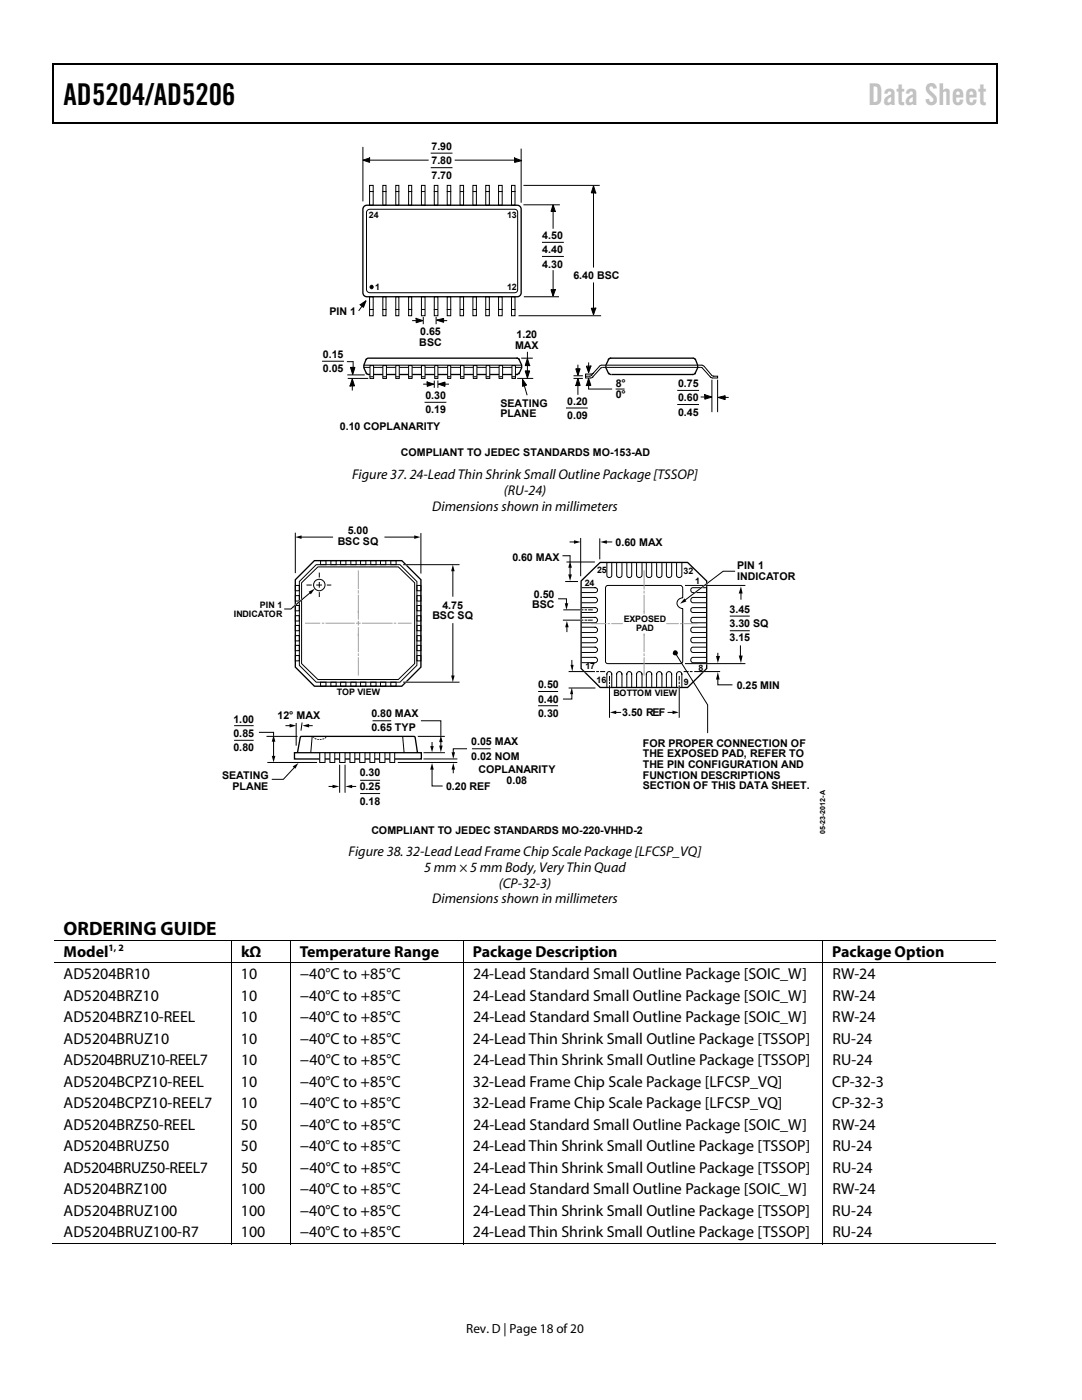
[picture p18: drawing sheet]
<svg xmlns="http://www.w3.org/2000/svg" width="216mm" height="279mm" viewBox="0 0 216 279" stroke-linecap="round" stroke-linejoin="round" font-family="sans-serif">
<defs><g id="words">
<text font-size="6" x="12.7" y="21">AD5204/AD5206</text>
<text font-size="6" fill="#c0c0c0" x="173.2" y="21">Data Sheet</text>
<text font-size="3.9" x="12.7" y="186.6">ORDERING GUIDE</text>
<g font-size="3.2">
<text x="12.7" y="190.9">Model</text>
<text x="48.1" y="190.9">kΩ</text>
<text x="59.8" y="190.9">Temperature Range</text>
<text x="94.4" y="190.9">Package Description</text>
<text x="166.1" y="190.9">Package Option</text>
<text x="12.7" y="195.4">AD5204BR10</text>
<text x="48.1" y="195.4">10</text>
<text x="59.8" y="195.4">−40°C to +85°C</text>
<text x="94.4" y="195.4">24-Lead Standard Small Outline Package [SOIC_W]</text>
<text x="166.1" y="195.4">RW-24</text>
<text x="12.7" y="199.7">AD5204BRZ10</text>
<text x="12.7" y="204">AD5204BRZ10-REEL</text>
<text x="48.1" y="204">10</text>
<text x="48.1" y="199.7">10</text>
<text x="59.8" y="204">−40°C to +85°C</text>
<text x="59.8" y="199.7">−40°C to +85°C</text>
<text x="94.4" y="199.7">24-Lead Standard Small Outline Package [SOIC_W]</text>
<text x="94.4" y="204">24-Lead Standard Small Outline Package [SOIC_W]</text>
<text x="166.1" y="204">RW-24</text>
<text x="166.1" y="199.7">RW-24</text>
<text x="12.7" y="208.3">AD5204BRUZ10</text>
<text x="48.1" y="208.3">10</text>
<text x="59.8" y="208.3">−40°C to +85°C</text>
<text x="94.4" y="208.3">24-Lead Thin Shrink Small Outline Package [TSSOP]</text>
<text x="166.1" y="208.3">RU-24</text>
<text x="12.7" y="212.6">AD5204BRUZ10-REEL7</text>
<text x="48.1" y="212.6">10</text>
<text x="59.8" y="212.6">−40°C to +85°C</text>
<text x="94.4" y="212.6">24-Lead Thin Shrink Small Outline Package [TSSOP]</text>
<text x="166.1" y="212.6">RU-24</text>
<text x="12.7" y="216.9">AD5204BCPZ10-REEL</text>
<text x="12.7" y="221.2">AD5204BCPZ10-REEL7</text>
<text x="48.1" y="216.9">10</text>
<text x="48.1" y="221.2">10</text>
<text x="59.8" y="216.9">−40°C to +85°C</text>
<text x="59.8" y="221.2">−40°C to +85°C</text>
<text x="94.4" y="221.2">32-Lead Frame Chip Scale Package [LFCSP_VQ]</text>
<text x="94.4" y="216.9">32-Lead Frame Chip Scale Package [LFCSP_VQ]</text>
<text x="166.1" y="221.2">CP-32-3</text>
<text x="166.1" y="216.9">CP-32-3</text>
<text x="12.7" y="225.5">AD5204BRZ50-REEL</text>
<text x="48.1" y="225.5">50</text>
<text x="59.8" y="225.5">−40°C to +85°C</text>
<text x="94.4" y="225.5">24-Lead Standard Small Outline Package [SOIC_W]</text>
<text x="166.1" y="225.5">RW-24</text>
<text x="12.7" y="229.8">AD5204BRUZ50</text>
<text x="48.1" y="229.8">50</text>
<text x="59.8" y="229.8">−40°C to +85°C</text>
<text x="94.4" y="229.8">24-Lead Thin Shrink Small Outline Package [TSSOP]</text>
<text x="166.1" y="229.8">RU-24</text>
<text x="12.7" y="234.1">AD5204BRUZ50-REEL7</text>
<text x="12.7" y="238.4">AD5204BRZ100</text>
<text x="48.1" y="238.4">100</text>
<text x="48.1" y="234.1">50</text>
<text x="59.8" y="238.4">−40°C to +85°C</text>
<text x="59.8" y="234.1">−40°C to +85°C</text>
<text x="94.4" y="238.4">24-Lead Standard Small Outline Package [SOIC_W]</text>
<text x="94.4" y="234.1">24-Lead Thin Shrink Small Outline Package [TSSOP]</text>
<text x="166.1" y="238.4">RW-24</text>
<text x="166.1" y="234.1">RU-24</text>
<text x="12.7" y="242.7">AD5204BRUZ100</text>
<text x="48.1" y="242.7">100</text>
<text x="59.8" y="242.7">−40°C to +85°C</text>
<text x="94.4" y="242.7">24-Lead Thin Shrink Small Outline Package [TSSOP]</text>
<text x="166.1" y="242.7">RU-24</text>
<text x="12.7" y="247">AD5204BRUZ100-R7</text>
<text x="48.1" y="247">100</text>
<text x="59.8" y="247">−40°C to +85°C</text>
<text x="94.4" y="247">24-Lead Thin Shrink Small Outline Package [TSSOP]</text>
<text x="166.1" y="247">RU-24</text>
</g>
<g font-size="2.8">
<text x="70.3" y="95.7">Figure 37. 24-Lead Thin ShrinkSmall Outline Package [TSSOP]</text>
<text x="100.5" y="98.8">(RU-24)</text>
<text x="86.3" y="102">Dimensions shown in millimeters</text>
<text x="69.6" y="170.8">Figure 38. 32-Lead Lead Frame Chip Scale Package [LFCSP_VQ]</text>
<text x="84.7" y="173.9">5 mm × 5 mm Body, Very Thin Quad</text>
<text x="99.5" y="177.1">(CP-32-3)</text>
<text x="86.3" y="180.3">Dimensions shown in millimeters</text>
</g>
<text font-size="2.6" x="93" y="266">Rev. D | Page 18 of 20</text>
<g font-size="2.1">
<text x="86.1" y="30">7.90</text>
<text x="86.1" y="32.8">7.80</text>
<text x="86.1" y="35.7">7.70</text>
<text x="108.2" y="47.7">4.50</text>
<text x="108.2" y="50.6">4.40</text>
<text x="108.2" y="53.4">4.30</text>
<text x="114.4" y="55.6">6.40 BSC</text>
<text x="65.7" y="62.9">PIN 1</text>
<text x="64.4" y="71.4">0.15</text>
<text x="83.7" y="69">BSC</text>
<text x="83.8" y="66.8">0.65</text>
<text x="102.8" y="69.7">MAX</text>
<text x="103.1" y="67.5">1.20</text>
<text x="64.4" y="74.3">0.05</text>
<text x="122.9" y="77.3">8°</text>
<text x="135.3" y="77.2">0.75</text>
<text x="84.9" y="79.6">0.30</text>
<text x="84.9" y="82.5">0.19</text>
<text x="99.8" y="81.2">SEATING</text>
<text x="99.8" y="83.3">PLANE</text>
<text x="113.2" y="80.7">0.20</text>
<text x="113.2" y="83.6">0.09</text>
<text x="122.9" y="79.5">0°</text>
<text x="135.3" y="80.1">0.60</text>
<text x="135.3" y="83">0.45</text>
<text x="67.8" y="85.9">0.10 COPLANARITY</text>
<text x="80" y="91.1">COMPLIANT TO JEDEC STANDARDS MO-153-AD</text>
<text x="69.4" y="106.6">5.00</text>
<text x="67.4" y="108.8">BSC SQ</text>
<text x="102.2" y="111.9">0.60 MAX</text>
<text x="122.8" y="108.9">0.60 MAX</text>
<text x="147.1" y="113.6">PIN 1</text>
<text x="106.6" y="119.3">0.50</text>
<text x="147.1" y="115.7">INDICATOR</text>
<text x="86.3" y="123.6">BSC SQ</text>
<text x="88.3" y="121.5">4.75</text>
<text x="106.2" y="121.4">BSC</text>
<text x="145.6" y="122.3">3.45</text>
<text x="145.6" y="125.1">3.30 SQ</text>
<text x="145.6" y="127.9">3.15</text>
<text x="107.4" y="137.4">0.50</text>
<text x="147" y="137.4">0.25 MIN</text>
<text x="55.4" y="143.5">12° MAX</text>
<text x="74.1" y="143">0.80 MAX</text>
<text x="107.4" y="140.2">0.40</text>
<text x="107.4" y="143">0.30</text>
<text x="124.2" y="142.9">3.50 REF</text>
<text x="46.6" y="144.2">1.00</text>
<text x="46.6" y="147">0.85</text>
<text x="46.6" y="149.9">0.80</text>
<text x="74.1" y="145.9">0.65 TYP</text>
<text x="94" y="148.7">0.05 MAX</text>
<text x="128.2" y="149">FOR PROPER CONNECTION OF</text>
<text x="44.3" y="155.4">SEATING</text>
<text x="71.8" y="154.9">0.30</text>
<text x="94" y="151.6">0.02 NOM</text>
<text x="95.5" y="154.3">COPLANARITY</text>
<text x="128.2" y="151.2">THE EXPOSED PAD, REFER TO</text>
<text x="128.2" y="153.3">THE PIN CONFIGURATION AND</text>
<text x="128.2" y="155.4">FUNCTION DESCRIPTIONS</text>
<text x="46.4" y="157.6">PLANE</text>
<text x="71.8" y="157.7">0.25</text>
<text x="71.8" y="160.6">0.18</text>
<text x="89" y="157.7">0.20 REF</text>
<text x="101.1" y="156.4">0.08</text>
<text x="128.2" y="157.5">SECTION OF THIS DATA SHEET.</text>
<text x="74.1" y="166.5">COMPLIANT TO JEDEC STANDARDS MO-220-VHHD-2</text>
</g>
<text font-size="1.9" x="21.7" y="189.9">1, 2</text>
<g font-size="1.8">
<text x="73.6" y="43.5">24</text>
<text x="101.2" y="43.5">13</text>
<text x="74.9" y="57.8">1</text>
<text x="101.2" y="57.8">12</text>
<text x="116.7" y="116.9">24</text>
<text x="119.1" y="114.4">25</text>
<text x="136.4" y="114.5">32</text>
<text x="138.7" y="116.5">1</text>
<text x="46.7" y="123.2">INDICATOR</text>
<text x="51.9" y="121.4">PIN 1</text>
<text x="124.5" y="124.2">EXPOSED</text>
<text x="126.9" y="126">PAD</text>
<text x="116.8" y="133.6">17</text>
<text x="119" y="136.3">16</text>
<text x="136.4" y="136.8">9</text>
<text x="139.4" y="133.9">8</text>
<text x="67.2" y="138.8">TOP VIEW</text>
<text x="122.4" y="139">BOTTOM VIEW</text>
</g>
<text font-size="1.4" x="164.7" y="166.5" transform="rotate(-90 164.7 166.5)">05-23-2012-A</text>
</g></defs>
<path d="M10.5 12.7h.3v1h-.3zM198.8 12.7h.2v1h-.2zM198.8 12.7h.2v.3h-.2zM198.8 24.4h.2v.3h-.2z" fill="#000"/>
<path d="M10.5 12.8h188.3M10.7 13.7v11M198.9 13.7v11M10.5 24.5h188.3" fill="none" stroke="#000" stroke-width=".25"/>
<path d="M73.7 59.2h.8v3.8h-.8z" fill="#fff"/>
<path d="M73.7 59.2h.8v3.8h-.8zM73.8 61.8h.7" fill="none" stroke="#000" stroke-width=".2"/>
<path d="M76.4 59.2h.6v3.8h-.6z" fill="#fff"/>
<path d="M76.4 59.2h.6v3.8h-.6zM76.4 61.8h.6" fill="none" stroke="#000" stroke-width=".2"/>
<path d="M79 59.2h.6v3.8h-.6z" fill="#fff"/>
<path d="M79 59.2h.6v3.8h-.6zM79 61.8h.6" fill="none" stroke="#000" stroke-width=".2"/>
<path d="M81.5 59.2h.6v3.8h-.6z" fill="#fff"/>
<path d="M81.5 59.2h.6v3.8h-.6zM81.5 61.8h.6" fill="none" stroke="#000" stroke-width=".2"/>
<path d="M84.1 59.2h.7v3.8h-.7z" fill="#fff"/>
<path d="M84.1 59.2h.7v3.8h-.7zM84.1 61.8h.6" fill="none" stroke="#000" stroke-width=".2"/>
<path d="M86.7 59.2h.7v3.8h-.7z" fill="#fff"/>
<path d="M86.7 59.2h.7v3.8h-.7zM86.7 61.8h.6" fill="none" stroke="#000" stroke-width=".2"/>
<path d="M89.2 59.2h.7v3.8h-.7z" fill="#fff"/>
<path d="M89.2 59.2h.7v3.8h-.7zM89.2 61.8h.7" fill="none" stroke="#000" stroke-width=".2"/>
<path d="M91.8 59.2h.7v3.8h-.7z" fill="#fff"/>
<path d="M91.8 59.2h.7v3.8h-.7zM91.9 61.8h.6" fill="none" stroke="#000" stroke-width=".2"/>
<path d="M94.4 59.2h.7v3.8h-.7z" fill="#fff"/>
<path d="M94.4 59.2h.7v3.8h-.7zM94.4 61.8h.7" fill="none" stroke="#000" stroke-width=".2"/>
<path d="M96.9 59.2h.7v3.8h-.7z" fill="#fff"/>
<path d="M96.9 59.2h.7v3.8h-.7zM97 61.8h.6" fill="none" stroke="#000" stroke-width=".2"/>
<path d="M99.5 59.2h.7v3.8h-.7z" fill="#fff"/>
<path d="M99.5 59.2h.7v3.8h-.7zM99.6 61.8h.6" fill="none" stroke="#000" stroke-width=".2"/>
<path d="M102.1 59.2h.7v3.8h-.7z" fill="#fff"/>
<path d="M102.1 59.2h.7v3.8h-.7zM102.2 61.8h.6" fill="none" stroke="#000" stroke-width=".2"/>
<path d="M73.7 37h.8v4h-.8z" fill="#fff"/>
<path d="M73.7 37h.8v4h-.8zM73.8 38.2h.7" fill="none" stroke="#000" stroke-width=".2"/>
<path d="M76.4 37h.6v4h-.6z" fill="#fff"/>
<path d="M76.4 37h.6v4h-.6zM76.4 38.2h.6" fill="none" stroke="#000" stroke-width=".2"/>
<path d="M79 37h.6v4h-.6z" fill="#fff"/>
<path d="M79 37h.6v4h-.6zM79 38.2h.6" fill="none" stroke="#000" stroke-width=".2"/>
<path d="M81.5 37h.6v4h-.6z" fill="#fff"/>
<path d="M81.5 37h.6v4h-.6zM81.5 38.2h.6" fill="none" stroke="#000" stroke-width=".2"/>
<path d="M84.1 37h.7v4h-.7z" fill="#fff"/>
<path d="M84.1 37h.7v4h-.7zM84.1 38.2h.6" fill="none" stroke="#000" stroke-width=".2"/>
<path d="M86.7 37h.7v4h-.7z" fill="#fff"/>
<path d="M86.7 37h.7v4h-.7zM86.7 38.2h.6" fill="none" stroke="#000" stroke-width=".2"/>
<path d="M89.2 37h.7v4h-.7z" fill="#fff"/>
<path d="M89.2 37h.7v4h-.7zM89.2 38.2h.7" fill="none" stroke="#000" stroke-width=".2"/>
<path d="M91.8 37h.7v4h-.7z" fill="#fff"/>
<path d="M91.8 37h.7v4h-.7zM91.9 38.2h.6" fill="none" stroke="#000" stroke-width=".2"/>
<path d="M94.4 37h.7v4h-.7z" fill="#fff"/>
<path d="M94.4 37h.7v4h-.7zM94.4 38.2h.7" fill="none" stroke="#000" stroke-width=".2"/>
<path d="M96.9 37h.7v4h-.7z" fill="#fff"/>
<path d="M96.9 37h.7v4h-.7zM97 38.2h.6" fill="none" stroke="#000" stroke-width=".2"/>
<path d="M99.5 37h.7v4h-.7z" fill="#fff"/>
<path d="M99.5 37h.7v4h-.7zM99.6 38.2h.6" fill="none" stroke="#000" stroke-width=".2"/>
<path d="M102.1 37h.7v4h-.7z" fill="#fff"/>
<g fill="none" stroke="#000" stroke-width=".2">
<path d="M72.4 32l1.3-.5v.9zM72.4 29.4v10.7M73.3 32h12.1M86 33.5h4.2M86 30.6h4.2M90.8 32h12.1M102.1 37h.7v4h-.7zM102.2 38.2h.6M102.7 31.5l1.4 .6-1.4 .3zM104 29.8v10.5M104.5 37h15.1M118.4 37.1l.5 1.4h-.9z"/>
<path d="M118.4 38v15.3M73.4 41.9l.4-.1h27.8a1.54 1.54 0 0 1 1.6 .3l.1 14.6a1.61 1.61 0 0 1-.4 1.7h-28.3a1.19 1.19 0 0 1-1.5-.6v-15.4zM104.5 40.9h7.1M104.6 59.2h6.8M108.2 48.4h4.2M108.2 51.2h4.2M109.9 57.8h.9l-.4 1.3zM110.4 41.3v4.3M110.4 54v4.9M110.4 40.9l.4 1.3h-.9zM118.4 56.5v5.7M71.9 60.8l1.1-.8-.5 1.3z"/>
<path d="M72.5 60.7l-.9 1.3M72.7 73.3h31.2M72.7 72.9h31.3M103.6 63h16.2M118 61.5h.9l-.5 1.3z"/>
<circle cx="74.1" cy="57.3" r=".33"/>
</g>
<path d="M72.6 41.2l.6-.2h28.9a1.68 1.68 0 0 1 1.8 .4l.1 15.4a3.3 3.3 0 0 1-.2 2.2l-.6 .2h-28.7a2.67 2.67 0 0 1-1.9-.2l-.2-.6v-15a3.2 3.2 0 0 1 .2-2.2zM73 71.7l-.4 1.2v.5l.5 1.1M73 74.4l.2 .2 .5 .1h29.5M73.6 71.5l-.4 .1-.2 .2M73.7 71.5h29.5M103 71.5l.5 .1 .2 .2M103.6 71.7l.5 1.2v.5l-.5 1.1M103.6 74.4l-.2 .2-.4 .1" fill="none" stroke="#000" stroke-width=".26"/>
<g fill="#000">
<path d="M72.4 32l1.3-.5v.9zM102.7 31.5l1.4 .6-1.4 .3zM118.4 37.1l.5 1.4h-.9zM109.9 57.8h.9l-.4 1.3zM110.4 40.9l.4 1.3h-.9zM71.9 60.8l1.1-.8-.5 1.3zM118 61.5h.9l-.5 1.3z"/>
<circle cx="74.1" cy="57.3" r=".33"/>
</g>
<path d="M76.4 73h.7v2.5h-.7z" fill="#fff" stroke="#000" stroke-width=".2"/>
<path d="M76.5 75.2h.5z" fill="#fff"/>
<path d="M76.5 75.2h.5" fill="none" stroke="#000" stroke-width=".2"/>
<path d="M79 73h.7v2.5h-.7z" fill="#fff" stroke="#000" stroke-width=".2"/>
<path d="M79.1 75.2h.5z" fill="#fff"/>
<path d="M79.1 75.2h.5" fill="none" stroke="#000" stroke-width=".2"/>
<path d="M81.5 73h.7v2.5h-.7z" fill="#fff" stroke="#000" stroke-width=".2"/>
<path d="M81.6 75.2h.5z" fill="#fff"/>
<path d="M81.6 75.2h.5" fill="none" stroke="#000" stroke-width=".2"/>
<path d="M84.1 73h.7v2.5h-.7z" fill="#fff" stroke="#000" stroke-width=".2"/>
<path d="M84.2 75.2h.5z" fill="#fff"/>
<path d="M84.2 75.2h.5" fill="none" stroke="#000" stroke-width=".2"/>
<path d="M86.7 73h.7v2.5h-.7z" fill="#fff" stroke="#000" stroke-width=".2"/>
<path d="M86.7 75.2h.6z" fill="#fff"/>
<path d="M86.7 75.2h.6" fill="none" stroke="#000" stroke-width=".2"/>
<path d="M89.3 73h.6v2.5h-.6z" fill="#fff" stroke="#000" stroke-width=".2"/>
<path d="M89.3 75.2h.6z" fill="#fff"/>
<path d="M89.3 75.2h.6" fill="none" stroke="#000" stroke-width=".2"/>
<path d="M91.9 73h.7v2.5h-.7z" fill="#fff" stroke="#000" stroke-width=".2"/>
<path d="M91.9 75.2h.6z" fill="#fff"/>
<path d="M91.9 75.2h.6" fill="none" stroke="#000" stroke-width=".2"/>
<path d="M94.4 73h.8v2.5h-.8z" fill="#fff" stroke="#000" stroke-width=".2"/>
<path d="M94.4 75.2h.7z" fill="#fff"/>
<path d="M94.4 75.2h.7" fill="none" stroke="#000" stroke-width=".2"/>
<path d="M97 73h.7v2.5h-.7z" fill="#fff" stroke="#000" stroke-width=".2"/>
<path d="M97 75.2h.6z" fill="#fff"/>
<path d="M97 75.2h.6" fill="none" stroke="#000" stroke-width=".2"/>
<path d="M99.6 73h.7v2.5h-.7z" fill="#fff" stroke="#000" stroke-width=".2"/>
<path d="M99.6 75.2h.6z" fill="#fff"/>
<path d="M99.6 75.2h.6" fill="none" stroke="#000" stroke-width=".2"/>
<path d="M102.2 73h.6v2.5h-.6z" fill="#fff" stroke="#000" stroke-width=".2"/>
<g fill="none" stroke="#000" stroke-width=".2">
<path d="M69.4 74.8h3.3M69.5 75.5h3.9M69.9 73.3h.9l-.4 1.4zM70.3 76.6v1.2M70.3 75.6l.4 1.4h-.9zM70.5 72.2v1.8M82.3 64h1.4M83 63.5l1.4 .5-1.4 .4zM84.5 63.4v1.2M84.5 76.7h1.4M85.2 76.2l1.4 .5-1.4 .4zM86.7 76.1v1.2"/>
<path d="M87 63.4v1.2M87.1 63.9l1.4-.4v.8zM87.4 76.1v1.2M87.5 76.7l1.3-.5v.9zM87.8 64h1.3M88.2 76.7h1.3M102.2 75.2h.6M103.3 75.5h3M104.1 71.5h2.1M104.3 75.7l.8 1.2-.8 .2zM104.5 76.7l.7 2.1M104.8 74h.9l-.5 1.4z"/>
<path d="M105.2 71.6l.5 1.4h-.9zM105.2 70.3v4.6M118.5 74.4l-.7 .3"/>
</g>
<path d="M70.3 75.6l.4 1.4h-.9zM69.9 73.3h.9l-.4 1.4zM83 63.5l1.4 .5-1.4 .4zM85.2 76.2l1.4 .5-1.4 .4zM87.1 63.9l1.4-.4v.8zM87.5 76.7l1.3-.5v.9zM104.3 75.7l.8 1.2-.8 .2zM104.8 74h.9l-.5 1.4zM105.2 71.6l.5 1.4h-.9z" fill="#000"/>
<path d="M116.8 74.7h1l-1 .4z" fill="#fff"/>
<g fill="none" stroke="#000" stroke-width=".2">
<path d="M64.4 72.1h4.1M69.3 72.2h1.1M114.5 75.5h1.7M114.5 75h1.7M114.9 73.6h.9l-.5 1.3zM115.3 75.5l.5 1.4h-.9zM115.3 72.9v1.4M115.3 76.5v2.2M117 73.1h.9l-.4 1.3zM117.5 75.5l.4 1.4h-.9zM117.5 77.6h4.5M117.5 72.4v1.4"/>
<path d="M117.5 76.2v1.4M117.8 74.7h-1v.4M118.2 74.8l-.4 .2-1 .1v.3h1.2l.3-.2M120.3 73.3l-.5 .2-1.6 1.8M120.4 73.3h.4M120.8 72.9l-1.1 .1-1.6 1.8M121.1 73.3h18M121.1 72.9h18M122.9 77.6h1.6M135.2 77.9h4.2M139.3 72.9l1.1 .1 1.7 2 .4 .1M139.3 73.3h.4"/>
<path d="M139.8 73.3l.3 .1 1.7 1.9M139.9 79.2h1.4M140.6 78.8l1.4 .4-1.4 .5zM142 75.9v6.2M142.4 75.1h.8v.3h-1.2l-.3-.2M143.2 75.9v6.2M143.3 79.3l1.4-.3v.8zM144 79.3h1.3M84.8 80.3h4.2M113 81.4h4.2M135.2 80.7h4.2"/>
</g>
<path d="M121.4 71.7l-.5 1.2v.5l.5 1.1M121.4 74.4l.1 .2 .5 .1M121.8 71.5h16.4l.5 .1 .1 .2M122 71.5l-.5 .1-.2 .2M138.8 71.7l.4 1.2v.5l-.5 1.1M138.8 74.4l-.2 .2-.4 .1h-16.1" fill="none" stroke="#000" stroke-width=".26"/>
<path d="M115.3 75.5l.5 1.4h-.9zM114.9 73.6h.9l-.5 1.3zM117.5 75.5l.4 1.4h-.9zM117 73.2h.9l-.4 1.3zM140.6 78.8l1.4 .4-1.4 .5zM143.3 79.3l1.4-.3v.8z" fill="#000"/>
<path d="M73.8 73h.7v2.5h-.7z" fill="#fff" stroke="#000" stroke-width=".2"/>
<path d="M73.8 75.2h.7z" fill="#fff"/>
<g fill="none" stroke="#000" stroke-width=".2">
<path d="M73.8 75.2h.7M58.9 116.8h.8v1.1h-.8zM58.9 118.9h.8v1.1h-.8zM58.9 106.4v7.9M60.2 116.3l3.2-3.2h16.1l3.2 3.2v16.1l-3.2 3.2h-16.1l-3.2-3.2zM63.1 112.7h16.7l3.4 3.4v16.7l-3.4 3.3h-16.7l-3.4-3.3v-16.7zM64 111.9h1v.8h-1zM66 111.9h1.1v.8h-1.1zM68 111.9h1v.8h-1zM70 111.9h1.1v.8h-1.1zM71.9 111.9h1.1v.8h-1.1zM74 111.9h1v.8h-1z"/>
<path d="M75.9 111.9h1.1v.8h-1.1zM78 111.9h1v.8h-1zM83.2 116.8h.8v1.1h-.8zM83.2 118.9h.8v1.1h-.8zM84 106.5v7.9M116.1 117.3h2.7l.4 .2v.2v.3l-.4 .3h-2.7M116.1 119.2h2.6a.53 .53 0 0 1 .5 .5 .53 .53 0 0 1-.4 .6h-2.7M121.1 112.2v2.8a.51 .51 0 0 0 .6 .2 .51 .51 0 0 0 .4-.4v-2.6M123 112.2v2.6a.54 .54 0 0 0 .7 .5 .54 .54 0 0 0 .4-.7v-2.4M125.1 112.2v2.8a.51 .51 0 0 0 .6 .2 .51 .51 0 0 0 .3-.4v-2.6M127 112.2v2.6a.55 .55 0 0 0 .6 .5 .55 .55 0 0 0 .5-.7v-2.4M129 112.2v2.6a.55 .55 0 0 0 .6 .5 .55 .55 0 0 0 .4-.7v-2.4"/>
<path d="M131 112.2v2.6a.54 .54 0 0 0 .6 .5 .54 .54 0 0 0 .5-.7v-2.4M133 112.2v2.6a.54 .54 0 0 0 .6 .5 .54 .54 0 0 0 .4-.7v-2.4M135 112.2v2.6a.54 .54 0 0 0 .6 .5 .54 .54 0 0 0 .5-.7v-2.4M140.9 117.3h-2.9a.51 .51 0 0 0-.1 .6 .51 .51 0 0 0 .4 .4h2.6M140.9 119.2h-2.6a.54 .54 0 0 0-.5 .6 .54 .54 0 0 0 .7 .5h2.4M58.9 120.8h.8v1.1h-.8zM58.9 122.9h.8v1h-.8zM58.9 124.8h.8v1.1h-.8zM58.9 126.9h.8v1h-.8zM58.9 128.8h.8v1.1h-.8zM58.9 130.8h.8v1.1h-.8zM64 136.1h1v.8h-1z"/>
<path d="M66 136.1h1.1v.8h-1.1zM68 136.1h1v.8h-1zM70 136.1h1.1v.8h-1.1zM71.9 136.1h1.1v.8h-1.1zM74 136.1h1v.8h-1zM75.9 136.1h1.1v.8h-1.1zM78 136.1h1v.8h-1zM83.2 120.8h.8v1.1h-.8zM83.2 122.9h.8v1h-.8zM83.2 124.8h.8v1.1h-.8zM83.2 126.9h.8v1h-.8zM83.2 128.8h.8v1.1h-.8z"/>
<path d="M83.2 130.8h.8v1.1h-.8zM107.4 138h4M113.6 137.3h5.1M116.1 121.3h2.7l.4 .2v.2v.3l-.4 .2h-2.7M116.1 123.2h2.6a.55 .55 0 0 1 .5 .5 .55 .55 0 0 1-.4 .6h-2.7M116.1 125.2h2.6a.53 .53 0 0 1 .5 .5 .53 .53 0 0 1-.4 .5h-2.7M116.1 127.2h2.6a.53 .53 0 0 1 .5 .5 .53 .53 0 0 1-.4 .6h-2.7M116.1 129.2h2.6a.53 .53 0 0 1 .5 .4 .53 .53 0 0 1-.4 .6h-2.7M116.1 131.2h2.6a.53 .53 0 0 1 .5 .5 .53 .53 0 0 1-.4 .5h-2.7M121.1 137.2v-2.7l.2-.4 .2-.1 .3 .1 .3 .4v2.7M123 137.2v-2.6a.53 .53 0 0 1 .6-.6 .53 .53 0 0 1 .5 .6v2.6M125.1 137.2v-2.7l.2-.4 .2-.1 .3 .1 .2 .4v2.7"/>
<path d="M127 137.2v-2.6a.54 .54 0 0 1 .6-.6 .54 .54 0 0 1 .5 .6v2.6M129 137.2v-2.6a.54 .54 0 0 1 .5-.6 .54 .54 0 0 1 .5 .6v2.6M131 137.2v-2.6a.53 .53 0 0 1 .6-.6 .53 .53 0 0 1 .5 .6v2.6M133 137.2v-2.6a.53 .53 0 0 1 .5-.6 .53 .53 0 0 1 .5 .6v2.6M134.7 130.3l6.5 10.4v5.5M135 137.2v-2.6a.53 .53 0 0 1 .5-.6 .53 .53 0 0 1 .6 .6v2.6M140.9 121.3h-2.9a.51 .51 0 0 0-.1 .6 .51 .51 0 0 0 .4 .3h2.6M140.9 123.2h-2.6a.55 .55 0 0 0-.5 .6 .55 .55 0 0 0 .7 .5h2.4M140.9 125.2h-2.6a.54 .54 0 0 0-.5 .6 .54 .54 0 0 0 .7 .4h2.4M140.9 127.2h-2.6a.54 .54 0 0 0-.5 .6 .54 .54 0 0 0 .7 .5h2.4M140.9 129.2h-2.6a.54 .54 0 0 0-.5 .6 .54 .54 0 0 0 .7 .4h2.4M140.9 131.2h-2.6a.54 .54 0 0 0-.5 .6 .54 .54 0 0 0 .7 .4h2.4"/>
<path d="M145.6 123h4M145.6 125.9h4M107.4 140.8h4"/>
</g>
<circle cx="134.8" cy="130.3" r=".49" fill="#000"/>
<path d="M58.9 115.7l3.8-3.8h17.5l3.8 3.8v17.4l-3.8 3.8h-17.5l-3.8-3.8zM116 116l3.8-3.8h17.4l3.8 3.8v17.4l-3.8 3.8h-17.4l-3.8-3.8z" fill="none" stroke="#000" stroke-width=".27"/>
<path d="M80.6 136.1h.7" fill="none" stroke="#fff" stroke-width=".27"/>
<circle cx="63.7" cy="116.7" r="1.15" fill="#fff"/>
<g fill="none" stroke="#000" stroke-width=".2">
<path d="M61.2 116.8h1M63.1 116.8h1.1M63.7 114.3v1M63.7 116.1v1.2M63.7 118.2v.9M65.2 116.8h.9M46.7 144.8h3.9M46.7 147.7h3.9M53.2 147h6.2M53.3 152.2h10M59.1 144.4v4.3M60.3 144.3l-.2 1.4"/>
<path d="M62.3 147l-.3 3.1M67.8 152.7v5.4M68.9 152.7v5.4M71.9 155.7h3.9M71.9 158.4h3.9M74.3 143.8h3.8M79.4 152.2h11.8M80.3 147l.3 3.1M83.4 147h5.4M84.6 150.2h4.1M84.6 151.5h6.6M94.2 149.4h3.7"/>
<circle cx="63.7" cy="116.7" r="1.15"/>
</g>
<path d="M58.8 150.2h25.3v1.3h-25.3zM59.4 150.1l.5-3 .3-.1h22.4l.2 .2 .5 2.9" fill="none" stroke="#000" stroke-width=".27"/>
<path d="M62.5 147l.1 .3 .1-.1v-.2zM62.8 147.3l-.1 .1 .4 .2 .1-.2zM63.3 147.5l.3 .2v-.2zM63.8 147.5v.2h.4v-.2zM64.3 147.4v.2h.2l.2-.3zM64.9 147l-.1 .3 .1 .1 .2-.4z" fill="#000"/>
<g fill="#fff" stroke="#000" stroke-width=".2">
<path d="M63.8 150.2h1.1v2h-1.1z"/>
<path d="M65.8 150.2h1v2h-1z"/>
<path d="M67.8 150.2h1.1v2h-1.1z"/>
<path d="M69.8 150.2h1v2h-1z"/>
<path d="M71.8 150.2h1v2h-1z"/>
<path d="M73.8 150.2h1v2h-1z"/>
<path d="M75.8 150.2h1v2h-1z"/>
<path d="M77.8 150.2h1v2h-1z"/>
</g>
<path d="M60.6 119.3l-2.3 2M80.6 112.7h.7M137.6 116.8h3.5M141.7 116l-4.1 3.1M115.8 121.7h.3M115.8 123.8h.3M116.1 134h.8M121.6 137v.4M135.5 137v.4M137.6 132.4h3.6M140.1 134h.6" fill="none" stroke="#fff" stroke-width=".27"/>
<g fill="none" stroke="#000" stroke-width=".2">
<path d="M60 107.2h6.4M62 118.2l-4 3.3h-1.3M76.8 107.2h6M80.5 112.7h11.2M90.4 113.7v5.3M111.4 119.5h1.6v1.2M112.3 110.9h1.4M112.8 116.1h2.5M113 112.2h5.7M113.7 110.9v1.3M113.7 113v1.9M113.7 108.2h1.1"/>
<path d="M115.9 107.5v7.4M119.7 107.5v4M120.8 108.2h1.3M121 116.9l14.8-.1 .4 .3v.3v1.9a1.07 1.07 0 0 0-1.1 1.1 1.07 1.07 0 0 0 1.1 1.1v10.5l-.2 .4h-15l-.2-.4v-11.3v-3.3zM136.8 116.8h11.8M146.7 114h-2.4l-7.7 5.8M80.5 136.1h11.2M90.4 124.5v10.6M112.4 123.8h3.9M112.5 121.7h3.8M113.1 125v1M113.6 134h5"/>
<path d="M114.1 131.8v1.2M114.1 138.3v1.2h-1.8M116.8 121.7h.2M116.8 123.8h.2M117.4 123.8h.8M117.5 121.7h.7M119.1 134h.3M119.8 134h.9M121.6 135v.8M121.6 136.1v.3M121.6 136.9v6.3M135.5 135v.7"/>
<path d="M135.5 136.1v.3M135.5 136.9v6.3M136.5 134h.8M136.8 132.4h11.8M137.8 134h.3M138.6 134h5M143.2 135.4v1.3h3M143.2 130.4v.8M51.7 146.2h2.9v.7M54.6 147.7v3.3M57.1 144.8h.9M58.8 153.1l-2.3 2.4h-2.3"/>
<path d="M61.4 144.8h.9M65.7 157h.9M70 157h1M84 143.8h4v3.1M86.2 153.3v3.6h2.1M86.2 148.2v.9M88 147.8v1.3M90.4 153.3v.9M93.2 149.4h-2.8v.9M122.8 142.2h1M133.3 142.2h1.1"/>
</g>
<g fill="#000">
<path d="M58.9 107.2l1.3-.4v.7zM61.6 118.1l1.2-.6-.8 1.1zM82.7 106.8l1.2 .4-1.2 .3zM90.4 112.7l.3 1.3h-.7zM113.4 114.6h.7l-.4 1.4zM113.7 112l.4 1.3h-.7zM114.5 107.8l1.4 .4-1.4 .3zM119.8 108.2l1.3-.4v.7zM136.6 119.4l.3 .6-1.2 .5zM58.3 121.3l2.3-2zM90 134.8h.7l-.3 1.3zM112.7 120.4h.7l-.4 1.3z"/>
<path d="M113.1 123.9l.4 1.3h-.7zM113.8 132.7h.6l-.2 1.3zM114.1 137.2l.3 1.3h-.7zM142.9 130.9h.8l-.5 1.4zM143.2 134.1l.4 1.5h-.7zM54.2 150.9h.7l-.3 1.3zM54.6 146.7l.3 1.3h-.7zM57.8 144.5l1.3 .3-1.3 .4zM58.4 153l1.1-.7-.6 1.1zM60.3 144.8l1.4-.3v.7zM66.4 156.6l1.3 .4-1.3 .3zM68.9 157l1.4-.4v.7z"/>
<path d="M85.9 148.9h.7l-.4 1.2zM86.2 152.3l.4 1.3h-.7zM87.6 148.8h.7l-.3 1.3zM88 146.8l.3 1.3h-.7zM90.1 150.1h.7l-.4 1.4zM90.4 152.3l.4 1.3h-.7zM121.7 142.2l1.3-.4v.7zM134.2 141.8l1.2 .4-1.2 .3z"/>
</g>
<path d="M147.8 118.2v1.5" fill="none" stroke="#010101" stroke-width=".2"/>
<path d="M147.8 117l.4 1.4h-.8z" fill="#010101"/>
<path d="M147.7 128.8v2.4" fill="none" stroke="#010101" stroke-width=".2"/>
<path d="M147.4 130.8h.8l-.4 1.5z" fill="#010101"/>
<g fill="none" stroke="#9d9fa2" stroke-width=".2">
<path d="M71.5 113.9v3.6M71.5 117.9v.4M71.5 118.8v4.8M128.5 113.9v3.7M128.5 118v.3M128.5 118.8v3.6M61 124.4h2.8M64.3 124.4h.3M65 124.4h5.7M71.1 124.4h.8M71.5 124v.7M71.5 125.3v4.7"/>
<path d="M71.5 130.5v.3M71.5 131.3v3.4M72.3 124.4h5.9M78.7 124.4h.3M79.5 124.4h2.5M118.1 124.5h2.8M121.4 124.5h.2M122.1 124.5h2.1M128.5 126.6v3.4M128.5 130.5v.3M128.5 131.3v3.4M133.1 124.5h2.3"/>
<path d="M135.8 124.5h.3M136.5 124.5h2.6"/>
</g>
<g fill="none" stroke="#000" stroke-width=".2">
<path d="M10.8 187.7h188M10.8 192.2h188M46.2 187.7v4.4M46.2 192.3v56M57.9 187.7v4.4M57.9 192.3v56M92.5 187.7v4.4M92.5 192.3v56M164.2 187.7v4.4M164.2 192.3v56M10.5 248.2h35.6M46.3 248.2h11.5"/>
<path d="M58 248.2h34.4M92.6 248.2h71.5M164.3 248.2h34.5"/>
</g>
<use href="#words"/>
</svg>
